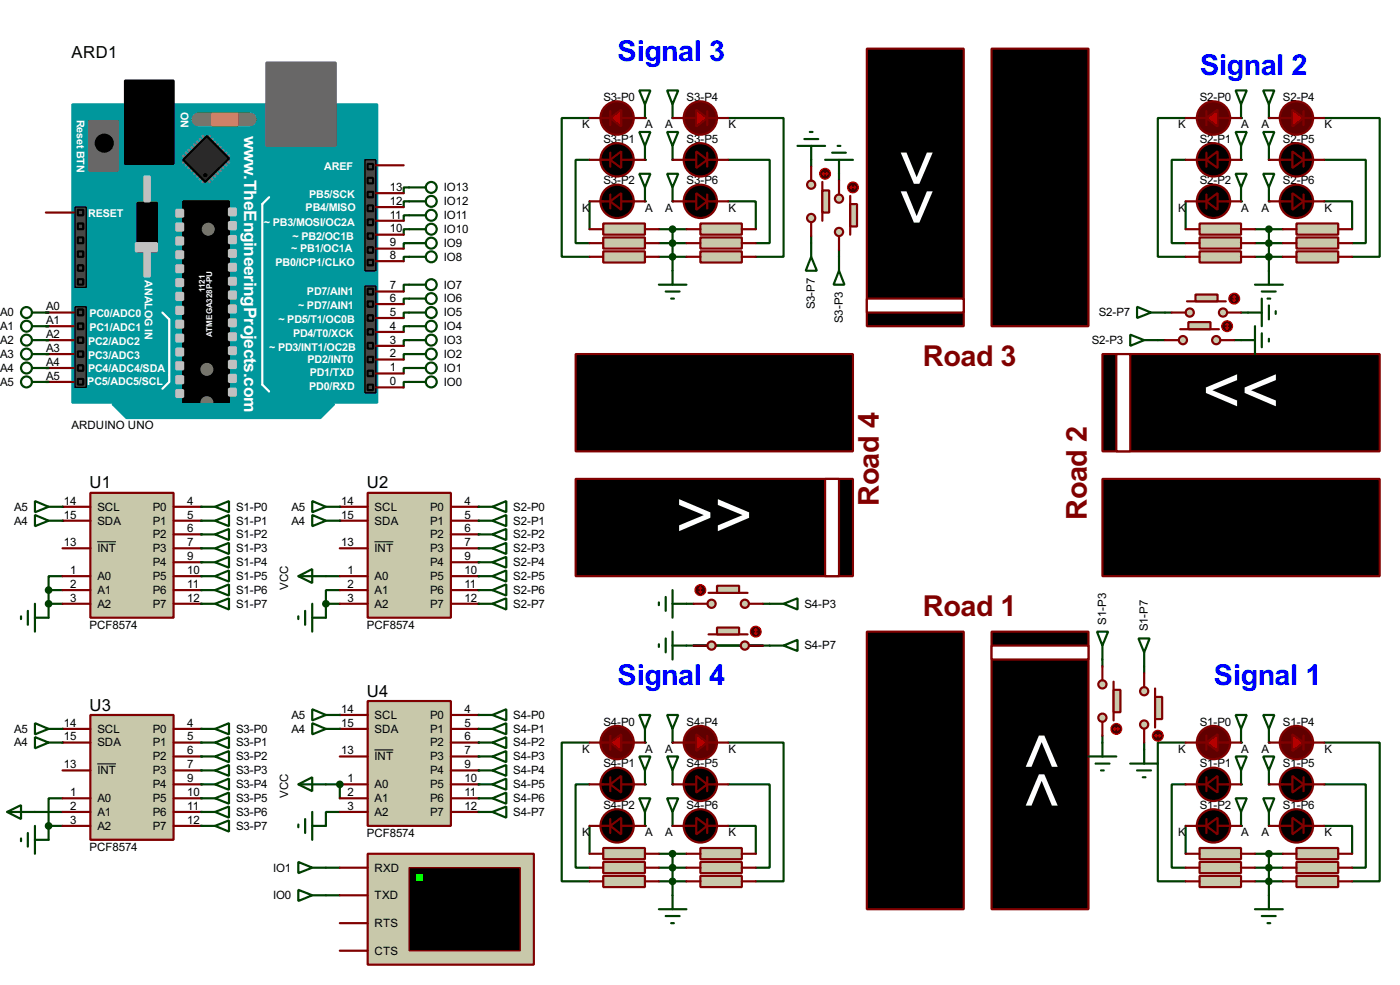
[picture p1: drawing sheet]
<svg xmlns="http://www.w3.org/2000/svg" width="256mm" height="180mm" viewBox="0 0 256 180" stroke-linecap="round" stroke-linejoin="round" font-family="sans-serif">
<defs><g id="words">
<g font-size="13.5" fill="#fff">
<text x="172.2" y="41.4" transform="rotate(-90 172.2 41.4)">&lt;&lt;</text>
<text x="220.3" y="75.7">&lt;&lt;</text>
<text x="123.8" y="98.6">&gt;&gt;</text>
<text x="195.1" y="148.1" transform="rotate(-90 195.1 148.1)">&gt;&gt;</text>
</g>
<g font-size="5.9" fill="#00f">
<text x="113.1" y="11.1">Signal 3</text>
<text x="219.8" y="13.7">Signal 2</text>
<text x="113.1" y="125.5">Signal 4</text>
<text x="222.4" y="125.5">Signal 1</text>
</g>
<g font-size="5.9" fill="#800000">
<text x="169" y="67">Road 3</text>
<text x="161" y="92.7" transform="rotate(-90 161 92.7)">Road 4</text>
<text x="199.1" y="95.2" transform="rotate(-90 199.1 95.2)">Road 2</text>
<text x="169" y="112.8">Road 1</text>
</g>
<g font-size="3.6" fill="#fff">
<text x="44.7" y="24.8" transform="rotate(90 44.7 24.8)">w</text>
<text x="44.7" y="32.1" transform="rotate(90 44.7 32.1)">.TheEngineeringProjects.com</text>
</g>
<g font-size="3.4">
<text x="13.1" y="10.6">ARD1</text>
<text x="16.4" y="89.4">U1</text>
<text x="67.2" y="89.4">U2</text>
<text x="16.4" y="130.1">U3</text>
<text x="67.2" y="127.5">U4</text>
</g>
<g font-size="2.4">
<text x="106.6" y="23.5">K</text>
<text x="110.5" y="18.5">S3-P0</text>
<text x="118.2" y="23.5">A</text>
<text x="121.8" y="23.5">A</text>
<text x="125.8" y="18.5">S3-P4</text>
<text x="133.4" y="23.5">K</text>
<text x="215.8" y="23.5">K</text>
<text x="219.8" y="18.5">S2-P0</text>
<text x="227.4" y="23.5">A</text>
<text x="231.1" y="23.5">A</text>
<text x="235" y="18.5">S2-P4</text>
<text x="242.6" y="23.5">K</text>
<text x="110.5" y="26.1">S3-P1</text>
<text x="125.8" y="26.1">S3-P5</text>
<text x="219.8" y="26.1">S2-P1</text>
<text x="235" y="26.1">S2-P5</text>
<text x="71.4" y="34.9">13</text>
<text x="81.3" y="35">IO13</text>
<text x="110.5" y="33.8">S3-P2</text>
<text x="125.8" y="33.8">S3-P6</text>
<text x="219.8" y="33.8">S2-P2</text>
<text x="235" y="33.8">S2-P6</text>
<text x="71.4" y="40">11</text>
<text x="71.4" y="37.5">12</text>
<text x="81.3" y="37.6">IO12</text>
<text x="81.3" y="40.1">IO11</text>
<text x="106.6" y="38.8">K</text>
<text x="118.2" y="38.8">A</text>
<text x="121.8" y="38.8">A</text>
<text x="133.4" y="38.8">K</text>
<text x="215.8" y="38.8">K</text>
<text x="227.4" y="38.8">A</text>
<text x="231.1" y="38.8">A</text>
<text x="242.6" y="38.8">K</text>
<text x="71.4" y="47.4">8</text>
<text x="71.4" y="45.1">9</text>
<text x="71.4" y="42.6">10</text>
<text x="81.3" y="42.7">IO10</text>
<text x="81.3" y="45.2">IO9</text>
<text x="81.3" y="47.7">IO8</text>
<text x="71.4" y="52.9">7</text>
<text x="81.3" y="52.8">IO7</text>
<text x="0" y="57.9">A0</text>
<text x="8.4" y="59.3">A1</text>
<text x="8.4" y="56.8">A0</text>
<text x="71.4" y="57.8">5</text>
<text x="71.4" y="55.3">6</text>
<text x="81.3" y="55.4">IO6</text>
<text x="81.3" y="57.9">IO5</text>
<text x="149.3" y="56.6" transform="rotate(-90 149.3 56.6)">S3-P7</text>
<text x="154.4" y="59.1" transform="rotate(-90 154.4 59.1)">S3-P3</text>
<text x="201.3" y="57.9">S2-P7</text>
<text x="0" y="65.5">A3</text>
<text x="0" y="63">A2</text>
<text x="0" y="60.4">A1</text>
<text x="8.4" y="64.4">A3</text>
<text x="8.4" y="61.9">A2</text>
<text x="71.4" y="65.4">2</text>
<text x="71.4" y="62.9">3</text>
<text x="71.4" y="60.3">4</text>
<text x="81.3" y="60.4">IO4</text>
<text x="81.3" y="63">IO3</text>
<text x="81.3" y="65.5">IO2</text>
<text x="200" y="63">S2-P3</text>
<text x="0" y="70.6">A5</text>
<text x="0" y="68.1">A4</text>
<text x="8.4" y="69.5">A5</text>
<text x="8.4" y="67">A4</text>
<text x="71.4" y="70.5">0</text>
<text x="71.4" y="68">1</text>
<text x="81.3" y="68.1">IO1</text>
<text x="81.3" y="70.6">IO0</text>
<text x="13.1" y="78.6">ARDUINO UNO</text>
<text x="2.6" y="93.5">A5</text>
<text x="11.7" y="92.4">14</text>
<text x="11.7" y="94.9">15</text>
<text x="17.8" y="93.5">SCL</text>
<text x="28" y="93.5">P0</text>
<text x="34.3" y="92.4">4</text>
<text x="34.3" y="94.9">5</text>
<text x="43.2" y="93.5">S1-P0</text>
<text x="53.4" y="93.5">A5</text>
<text x="62.5" y="92.4">14</text>
<text x="62.5" y="94.9">15</text>
<text x="68.6" y="93.5">SCL</text>
<text x="78.8" y="93.5">P0</text>
<text x="85.1" y="92.4">4</text>
<text x="85.1" y="94.9">5</text>
<text x="94" y="93.5">S2-P0</text>
<text x="2.6" y="96">A4</text>
<text x="11.7" y="100">13</text>
<text x="17.8" y="96">SDA</text>
<text x="17.8" y="101.1">INT</text>
<text x="28" y="96">P1</text>
<text x="28" y="98.5">P2</text>
<text x="28" y="101.1">P3</text>
<text x="34.3" y="97.4">6</text>
<text x="34.3" y="100">7</text>
<text x="43.2" y="96">S1-P1</text>
<text x="43.2" y="98.5">S1-P2</text>
<text x="43.2" y="101.1">S1-P3</text>
<text x="53.4" y="96">A4</text>
<text x="62.5" y="100">13</text>
<text x="68.6" y="96">SDA</text>
<text x="68.6" y="101.1">INT</text>
<text x="78.8" y="96">P1</text>
<text x="78.8" y="98.5">P2</text>
<text x="78.8" y="101.1">P3</text>
<text x="85.1" y="97.4">6</text>
<text x="85.1" y="100">7</text>
<text x="94" y="96">S2-P1</text>
<text x="94" y="98.5">S2-P2</text>
<text x="94" y="101.1">S2-P3</text>
<text x="12.9" y="105.1">1</text>
<text x="12.9" y="107.6">2</text>
<text x="17.8" y="106.2">A0</text>
<text x="28" y="103.6">P4</text>
<text x="28" y="106.2">P5</text>
<text x="34.3" y="102.5">9</text>
<text x="34.3" y="105.1">10</text>
<text x="34.3" y="107.6">11</text>
<text x="43.2" y="103.6">S1-P4</text>
<text x="43.2" y="106.2">S1-P5</text>
<text x="52.8" y="108" transform="rotate(-90 52.8 108)">VCC</text>
<text x="63.7" y="105.1">1</text>
<text x="63.7" y="107.6">2</text>
<text x="68.6" y="106.2">A0</text>
<text x="78.8" y="103.6">P4</text>
<text x="78.8" y="106.2">P5</text>
<text x="85.1" y="102.5">9</text>
<text x="85.1" y="105.1">10</text>
<text x="85.1" y="107.6">11</text>
<text x="94" y="103.6">S2-P4</text>
<text x="94" y="106.2">S2-P5</text>
<text x="12.9" y="110.1">3</text>
<text x="17.8" y="108.7">A1</text>
<text x="17.8" y="111.2">A2</text>
<text x="28" y="108.7">P6</text>
<text x="28" y="111.2">P7</text>
<text x="34.3" y="110.1">12</text>
<text x="43.2" y="108.7">S1-P6</text>
<text x="43.2" y="111.2">S1-P7</text>
<text x="63.7" y="110.1">3</text>
<text x="68.6" y="108.7">A1</text>
<text x="68.6" y="111.2">A2</text>
<text x="78.8" y="108.7">P6</text>
<text x="78.8" y="111.2">P7</text>
<text x="85.1" y="110.1">12</text>
<text x="94" y="108.7">S2-P6</text>
<text x="94" y="111.2">S2-P7</text>
<text x="147.4" y="111.2">S4-P3</text>
<text x="16.4" y="115.2">PCF8574</text>
<text x="67.2" y="115.2">PCF8574</text>
<text x="147.4" y="118.9">S4-P7</text>
<text x="202.7" y="114.3" transform="rotate(-90 202.7 114.3)">S1-P3</text>
<text x="210.3" y="115.6" transform="rotate(-90 210.3 115.6)">S1-P7</text>
<text x="53.4" y="131.6">A5</text>
<text x="62.5" y="130.5">14</text>
<text x="68.6" y="131.6">SCL</text>
<text x="78.8" y="131.6">P0</text>
<text x="85.1" y="130.5">4</text>
<text x="94" y="131.6">S4-P0</text>
<text x="2.6" y="134.1">A5</text>
<text x="2.6" y="136.6">A4</text>
<text x="11.7" y="133">14</text>
<text x="11.7" y="135.5">15</text>
<text x="17.8" y="134.1">SCL</text>
<text x="17.8" y="136.6">SDA</text>
<text x="28" y="134.1">P0</text>
<text x="28" y="136.6">P1</text>
<text x="34.3" y="133">4</text>
<text x="34.3" y="135.5">5</text>
<text x="43.2" y="134.1">S3-P0</text>
<text x="43.2" y="136.6">S3-P1</text>
<text x="53.4" y="134.1">A4</text>
<text x="62.5" y="133">15</text>
<text x="68.6" y="134.1">SDA</text>
<text x="78.8" y="134.1">P1</text>
<text x="78.8" y="136.6">P2</text>
<text x="85.1" y="133">5</text>
<text x="85.1" y="135.5">6</text>
<text x="94" y="134.1">S4-P1</text>
<text x="94" y="136.6">S4-P2</text>
<text x="106.6" y="137.8">K</text>
<text x="110.5" y="132.8">S4-P0</text>
<text x="118.2" y="137.8">A</text>
<text x="121.8" y="137.8">A</text>
<text x="125.8" y="132.8">S4-P4</text>
<text x="133.4" y="137.8">K</text>
<text x="215.8" y="137.8">K</text>
<text x="219.8" y="132.8">S1-P0</text>
<text x="227.4" y="137.8">A</text>
<text x="231.1" y="137.8">A</text>
<text x="235" y="132.8">S1-P4</text>
<text x="242.6" y="137.8">K</text>
<text x="11.7" y="140.6">13</text>
<text x="17.8" y="141.7">INT</text>
<text x="28" y="139.2">P2</text>
<text x="28" y="141.7">P3</text>
<text x="34.3" y="138.1">6</text>
<text x="34.3" y="140.6">7</text>
<text x="34.3" y="143.2">9</text>
<text x="43.2" y="139.2">S3-P2</text>
<text x="43.2" y="141.7">S3-P3</text>
<text x="62.5" y="138.1">13</text>
<text x="63.7" y="143.2">1</text>
<text x="68.6" y="139.2">INT</text>
<text x="78.8" y="139.2">P3</text>
<text x="78.8" y="141.7">P4</text>
<text x="85.1" y="138.1">7</text>
<text x="85.1" y="140.6">9</text>
<text x="85.1" y="143.2">10</text>
<text x="94" y="139.2">S4-P3</text>
<text x="94" y="141.7">S4-P4</text>
<text x="110.5" y="140.5">S4-P1</text>
<text x="125.8" y="140.5">S4-P5</text>
<text x="219.8" y="140.5">S1-P1</text>
<text x="235" y="140.5">S1-P5</text>
<text x="12.9" y="145.7">1</text>
<text x="12.9" y="148.2">2</text>
<text x="17.8" y="146.8">A0</text>
<text x="17.8" y="149.3">A1</text>
<text x="28" y="144.3">P4</text>
<text x="28" y="146.8">P5</text>
<text x="28" y="149.3">P6</text>
<text x="34.3" y="145.7">10</text>
<text x="34.3" y="148.2">11</text>
<text x="43.2" y="144.3">S3-P4</text>
<text x="43.2" y="146.8">S3-P5</text>
<text x="43.2" y="149.3">S3-P6</text>
<text x="52.8" y="146.1" transform="rotate(-90 52.8 146.1)">VCC</text>
<text x="63.7" y="145.7">2</text>
<text x="63.7" y="148.2">3</text>
<text x="68.6" y="144.3">A0</text>
<text x="68.6" y="146.8">A1</text>
<text x="68.6" y="149.3">A2</text>
<text x="78.8" y="144.3">P5</text>
<text x="78.8" y="146.8">P6</text>
<text x="78.8" y="149.3">P7</text>
<text x="85.1" y="145.7">11</text>
<text x="85.1" y="148.2">12</text>
<text x="94" y="144.3">S4-P5</text>
<text x="94" y="146.8">S4-P6</text>
<text x="94" y="149.3">S4-P7</text>
<text x="110.5" y="148.1">S4-P2</text>
<text x="125.8" y="148.1">S4-P6</text>
<text x="219.8" y="148.1">S1-P2</text>
<text x="235" y="148.1">S1-P6</text>
<text x="12.9" y="150.8">3</text>
<text x="16.4" y="155.8">PCF8574</text>
<text x="17.8" y="151.9">A2</text>
<text x="28" y="151.9">P7</text>
<text x="34.3" y="150.8">12</text>
<text x="43.2" y="151.9">S3-P7</text>
<text x="67.2" y="153.3">PCF8574</text>
<text x="106.6" y="153.1">K</text>
<text x="118.2" y="153.1">A</text>
<text x="121.8" y="153.1">A</text>
<text x="133.4" y="153.1">K</text>
<text x="215.8" y="153.1">K</text>
<text x="227.4" y="153.1">A</text>
<text x="231.1" y="153.1">A</text>
<text x="242.6" y="153.1">K</text>
<text x="50" y="159.5">IO1</text>
<text x="68.6" y="159.5">RXD</text>
<text x="50" y="164.6">IO0</text>
<text x="68.6" y="164.6">TXD</text>
<text x="68.6" y="169.7">RTS</text>
<text x="68.6" y="174.7">CTS</text>
</g>
<g font-size="2.2" fill="#fff">
<text x="14.1" y="21.9" transform="rotate(90 14.1 21.9)">Reset BTN</text>
<text x="33.2" y="20.4" transform="rotate(90 33.2 20.4)">ON</text>
<text x="59.4" y="31.2">AREF</text>
<text x="16.1" y="39.8">RESET</text>
<text x="48.4" y="41.3">~ PB3/MOSI/OC2A</text>
<text x="56" y="38.6">PB4/MISO</text>
<text x="56.6" y="36.3">PB5/SCK</text>
<text x="53.4" y="46.2">~ PB1/OC1A</text>
<text x="53.6" y="43.9">~ PB2/OC1B</text>
<text x="26.5" y="51.3" transform="rotate(90 26.5 51.3)">ANALOG IN</text>
<text x="50.5" y="48.7">PB0/ICP1/CLKO</text>
<text x="56.2" y="54">PD7/AIN1</text>
<text x="16.4" y="58.1">PC0/ADC0</text>
<text x="51" y="59.1">~ PD5/T1/OC0B</text>
<text x="54.6" y="56.6">~ PD7/AIN1</text>
<text x="16.1" y="65.7">PC3/ADC3</text>
<text x="16.1" y="63.1">PC2/ADC2</text>
<text x="16.4" y="60.6">PC1/ADC1</text>
<text x="49.3" y="64.2">~ PD3/INT1/OC2B</text>
<text x="53.7" y="61.7">PD4/T0/XCK</text>
<text x="16" y="70.6">PC5/ADC5/SCL</text>
<text x="16.1" y="68">PC4/ADC4/SDA</text>
<text x="56.3" y="66.5">PD2/INT0</text>
<text x="56.6" y="71.3">PD0/RXD</text>
<text x="56.7" y="68.8">PD1/TXD</text>
</g>
<g font-size="1.7" fill="#fff">
<text x="37.6" y="53.4" transform="rotate(-90 37.6 53.4)">1121</text>
<text x="38.8" y="61.7" transform="rotate(-90 38.8 61.7)">ATMEGA328P-PU</text>
</g>
</g></defs>
<g fill="none" stroke="#004000" stroke-width=".4">
<path d="M75 34.3h-1v1.1M75 36.9h-1v1M75 39.4h-1v1M8.4 59.7h.5M8.4 57.2h.5M75 42h-1v1M75 44.5h-1v1M75 47h-1v.8M75 52.1h-1v1.3M75 54.7h-1v1M75 57.2h-1v1M75 59.7h-1v1.1"/>
<path d="M8.4 69.9h.5M8.4 67.4h.5M8.4 64.8h.5M8.4 62.3h.5M75 62.3h-1v1M75 64.8h-1v1M75 67.4h-1v1M75 69.9h-1v1"/>
</g>
<g fill="#004000">
<circle cx="11.5" cy="92.8" r=".2"/>
<circle cx="11.5" cy="95.3" r=".2"/>
</g>
<path d="M11.5 105.5h-2.6v2.5h2.6" fill="none" stroke="#004000" stroke-width=".4"/>
<g fill="#004000">
<circle cx="36.9" cy="92.8" r=".2"/>
<circle cx="36.9" cy="95.3" r=".2"/>
<circle cx="36.9" cy="97.8" r=".2"/>
<circle cx="36.9" cy="100.4" r=".2"/>
<circle cx="36.9" cy="102.9" r=".2"/>
<circle cx="36.9" cy="105.5" r=".2"/>
<circle cx="36.9" cy="108" r=".2"/>
<circle cx="36.9" cy="110.5" r=".2"/>
<circle cx="227.4" cy="135.9" r=".2"/>
</g>
<path d="M217.2 135.9h-5.1v25.4h5.1" fill="none" stroke="#004000" stroke-width=".4"/>
<circle cx="227.4" cy="143.6" r=".2" fill="#004000"/>
<path d="M217.2 143.6h-2.5v15.2h2.5" fill="none" stroke="#004000" stroke-width=".4"/>
<circle cx="227.4" cy="151.2" r=".2" fill="#004000"/>
<path d="M217.2 151.2v5.1M229.9 158.8h5.1M232.5 158.8v5.1M229.9 161.3h5.1" fill="none" stroke="#004000" stroke-width=".4"/>
<circle cx="232.5" cy="135.9" r=".2" fill="#004000"/>
<path d="M242.6 135.9h10.2v25.4h-5.1" fill="none" stroke="#004000" stroke-width=".4"/>
<circle cx="232.5" cy="143.6" r=".2" fill="#004000"/>
<path d="M242.6 143.6h7.6v15.2h-2.5" fill="none" stroke="#004000" stroke-width=".4"/>
<circle cx="232.5" cy="151.2" r=".2" fill="#004000"/>
<path d="M229.9 156.3h5.1M232.5 156.3v2.5M242.6 151.2h5.1v5.1" fill="none" stroke="#004000" stroke-width=".4"/>
<circle cx="227.4" cy="21.6" r=".2" fill="#004000"/>
<path d="M217.2 21.6h-5.1v25.4h5.1" fill="none" stroke="#004000" stroke-width=".4"/>
<circle cx="227.4" cy="29.3" r=".2" fill="#004000"/>
<path d="M217.2 29.3h-2.5v15.2h2.5" fill="none" stroke="#004000" stroke-width=".4"/>
<circle cx="227.4" cy="36.9" r=".2" fill="#004000"/>
<path d="M217.2 36.9v5.1M229.9 44.5h5.1M229.9 47h5.1M232.5 44.5v5.1" fill="none" stroke="#004000" stroke-width=".4"/>
<circle cx="232.5" cy="21.6" r=".2" fill="#004000"/>
<path d="M242.6 21.6h10.2v25.4h-5.1" fill="none" stroke="#004000" stroke-width=".4"/>
<circle cx="232.5" cy="29.3" r=".2" fill="#004000"/>
<path d="M242.6 29.3h7.6v15.2h-2.5" fill="none" stroke="#004000" stroke-width=".4"/>
<circle cx="232.5" cy="36.9" r=".2" fill="#004000"/>
<path d="M242.6 36.9h5.1v5.1M229.9 42h5.1M232.5 42v2.5" fill="none" stroke="#004000" stroke-width=".4"/>
<circle cx="118.2" cy="21.6" r=".2" fill="#004000"/>
<path d="M108 21.6h-5.1v25.4h5.1" fill="none" stroke="#004000" stroke-width=".4"/>
<circle cx="118.2" cy="29.3" r=".2" fill="#004000"/>
<path d="M108 29.3h-2.5v15.2h2.5" fill="none" stroke="#004000" stroke-width=".4"/>
<circle cx="118.2" cy="36.9" r=".2" fill="#004000"/>
<path d="M108 36.9v5.1M120.7 44.5h5.1M120.7 47h5.1M123.2 44.5v5.1" fill="none" stroke="#004000" stroke-width=".4"/>
<circle cx="123.2" cy="21.6" r=".2" fill="#004000"/>
<path d="M133.4 21.6h10.2v25.4h-5.1" fill="none" stroke="#004000" stroke-width=".4"/>
<circle cx="123.2" cy="29.3" r=".2" fill="#004000"/>
<path d="M133.4 29.3h7.6v15.2h-2.5" fill="none" stroke="#004000" stroke-width=".4"/>
<circle cx="123.2" cy="36.9" r=".2" fill="#004000"/>
<path d="M133.4 36.9h5.1v5.1M120.7 42h5.1M123.2 42v2.5" fill="none" stroke="#004000" stroke-width=".4"/>
<circle cx="118.2" cy="135.9" r=".2" fill="#004000"/>
<path d="M108 135.9h-5.1v25.4h5.1" fill="none" stroke="#004000" stroke-width=".4"/>
<circle cx="118.2" cy="143.6" r=".2" fill="#004000"/>
<path d="M108 143.6h-2.5v15.2h2.5" fill="none" stroke="#004000" stroke-width=".4"/>
<circle cx="118.2" cy="151.2" r=".2" fill="#004000"/>
<path d="M108 151.2v5.1M120.7 158.8h5.1M123.2 158.8v5.1M120.7 161.3h5.1" fill="none" stroke="#004000" stroke-width=".4"/>
<circle cx="123.2" cy="135.9" r=".2" fill="#004000"/>
<path d="M133.4 135.9h10.2v25.4h-5.1" fill="none" stroke="#004000" stroke-width=".4"/>
<circle cx="123.2" cy="143.6" r=".2" fill="#004000"/>
<path d="M133.4 143.6h7.6v15.2h-2.5" fill="none" stroke="#004000" stroke-width=".4"/>
<circle cx="123.2" cy="151.2" r=".2" fill="#004000"/>
<path d="M8.9 108v5.1M8.9 110.5h2.6M120.7 156.3h5.1M123.2 156.3v2.5M133.4 151.2h5.1v5.1" fill="none" stroke="#004000" stroke-width=".4"/>
<g fill="#004000">
<circle cx="62.3" cy="92.8" r=".2"/>
<circle cx="62.3" cy="95.3" r=".2"/>
<circle cx="87.7" cy="92.8" r=".2"/>
<circle cx="87.7" cy="95.3" r=".2"/>
<circle cx="87.7" cy="97.8" r=".2"/>
<circle cx="87.7" cy="100.4" r=".2"/>
<circle cx="87.7" cy="102.9" r=".2"/>
<circle cx="87.7" cy="105.5" r=".2"/>
<circle cx="87.7" cy="108" r=".2"/>
<circle cx="87.7" cy="110.5" r=".2"/>
<circle cx="11.5" cy="133.4" r=".2"/>
<circle cx="11.5" cy="135.9" r=".2"/>
<circle cx="36.9" cy="133.4" r=".2"/>
<circle cx="36.9" cy="135.9" r=".2"/>
<circle cx="36.9" cy="138.5" r=".2"/>
<circle cx="36.9" cy="141" r=".2"/>
<circle cx="36.9" cy="143.6" r=".2"/>
<circle cx="36.9" cy="146.1" r=".2"/>
<circle cx="36.9" cy="148.6" r=".2"/>
<circle cx="36.9" cy="151.2" r=".2"/>
<circle cx="62.3" cy="130.9" r=".2"/>
<circle cx="62.3" cy="133.4" r=".2"/>
</g>
<path d="M62.3 148.6h-2.6v2.6" fill="none" stroke="#004000" stroke-width=".4"/>
<g fill="#004000">
<circle cx="87.7" cy="130.9" r=".2"/>
<circle cx="87.7" cy="133.4" r=".2"/>
<circle cx="87.7" cy="135.9" r=".2"/>
<circle cx="87.7" cy="138.5" r=".2"/>
<circle cx="87.7" cy="141" r=".2"/>
<circle cx="87.7" cy="143.6" r=".2"/>
<circle cx="87.7" cy="146.1" r=".2"/>
<circle cx="87.7" cy="148.6" r=".2"/>
</g>
<path d="M59.7 105.5h2.6M59.7 110.5h2.6M59.7 110.5v2.6M62.3 108h-2.6v2.5M6.4 148.6h5.1M8.9 151.2h2.6M8.9 151.2v2.5M11.5 146.1h-2.6v5.1M59.7 143.6h2.6" fill="none" stroke="#004000" stroke-width=".4"/>
<circle cx="62.3" cy="143.6" r=".2" fill="#004000"/>
<g fill="none" stroke="#004000" stroke-width=".4">
<path d="M148.6 29.3v1.2M153.7 31.8v1.3M148.6 43.2v1.3M153.7 45.8v1.2M213.4 57.2h1.3M227.4 57.2h1.3M212.1 62.3h1.3M226.1 62.3h1.3M125.8 110.5h1.3M125.8 118.2h15.2M139.8 110.5h1.2M202 120.7v1.3"/>
<path d="M202 134.7v1.2M209.6 122v1.2M209.6 135.9v1.3M59.7 158.8h2.6M62.3 143.6v2.5M59.7 163.9h2.6"/>
</g>
<path d="M13.3 19.1h55.8v54.6h-55.8z" fill="#00979c" stroke="#00979c" stroke-width=".4"/>
<g fill="#686767" stroke="#686767" stroke-width=".4">
<path d="M48.8 11.5h12.7v15.2h-12.7z"/>
<path d="M16.3 22.2h5.3v9.1h-5.3z"/>
</g>
<path d="M22.9 14.8h8.9v15.2h-8.9zM25.2 37.1h3.6v8.9h-3.6zM33.6 36.9h8.4v36.8h-8.4z" fill="#000" stroke="#000" stroke-width=".4"/>
<path d="M49.3 36.1l-1.2 1.3v33l1.2 1.3M29.8 57.2l1.2 1.3v11.4l-1.2 1.3" fill="none" stroke="#fff" stroke-width=".4"/>
<g fill="#c0c0c0" stroke="#c0c0c0" stroke-width=".4">
<path d="M42 38.2h1.2v1.2h-1.2z"/>
<path d="M42 40.7h1.2v1.3h-1.2z"/>
<path d="M42 43.2h1.2v1.3h-1.2z"/>
<path d="M42 45.8h1.2v1.2h-1.2z"/>
<path d="M42 48.3h1.2v1.3h-1.2z"/>
<path d="M42 50.9h1.2v1.2h-1.2z"/>
<path d="M42 53.4h1.2v1.3h-1.2z"/>
<path d="M42 55.9h1.2v1.3h-1.2z"/>
<path d="M42 58.5h1.2v1.2h-1.2z"/>
<path d="M42 61h1.2v1.3h-1.2z"/>
<path d="M42 63.6h1.2v1.2h-1.2z"/>
<path d="M42 66.1h1.2v1.3h-1.2z"/>
<path d="M42 68.6h1.2v1.3h-1.2z"/>
<path d="M42 71.2h1.2v1.2h-1.2z"/>
<path d="M32.3 38.4h1.3v1.3h-1.3z"/>
<path d="M32.3 40.9h1.3v1.3h-1.3z"/>
<path d="M32.3 43.5h1.3v1.3h-1.3z"/>
<path d="M32.3 46h1.3v1.3h-1.3z"/>
<path d="M32.3 48.6h1.3v1.2h-1.3z"/>
<path d="M32.3 51.1h1.3v1.3h-1.3z"/>
<path d="M32.3 53.6h1.3v1.3h-1.3z"/>
<path d="M32.3 56.2h1.3v1.3h-1.3z"/>
<path d="M32.3 58.7h1.3v1.3h-1.3z"/>
<path d="M32.3 61.3h1.3v1.2h-1.3z"/>
<path d="M32.3 63.8h1.3v1.3h-1.3z"/>
<path d="M32.3 66.3h1.3v1.3h-1.3z"/>
<path d="M32.3 68.9h1.3v1.3h-1.3z"/>
<path d="M32.3 71.4h1.3v1.3h-1.3z"/>
<path d="M24.9 44.5h3.9v1.5h-3.9z"/>
<path d="M26.5 32.3h1v4.6h-1z"/>
<path d="M26.5 46h1v4.6h-1z"/>
</g>
<circle cx="19.1" cy="26.2" r="1.55" fill="#000" stroke="#000" stroke-width=".4"/>
<path d="M36.4 21.9h9.4" fill="none" stroke="#757575" stroke-width="2.6"/>
<path d="M38.9 20.9h4.6v2h-4.6z" fill="#ff8000" stroke="#ff8000" stroke-width=".4"/>
<g fill="none" stroke="#808080" stroke-width=".45">
<path d="M33.6 28.5l.5 .5M34.1 28l.5 .5M34.1 29.3l-.5 .5M34.6 27.5l.5 .5M34.6 29.8l-.5 .5M35.1 27l.5 .5M35.1 30.3l-.5 .5M35.6 26.5l.5 .5M35.6 30.8l-.5 .5M36.1 26l.5 .5M36.1 31.3l-.5 .5M36.6 25.5l.5 .5"/>
<path d="M36.6 31.8l-.5 .5M37.1 24.9l.5 .6M37.1 32.3l-.5 .5M37.6 32.8l-.5 .5M37.9 32.8l.5 .5M38.4 32.3l.5 .5M38.4 24.9l-.5 .6M38.9 31.8l.5 .5M38.9 25.5l-.5 .5M39.4 31.3l.5 .5M39.4 26l-.5 .5M39.9 30.8l.5 .5"/>
<path d="M39.9 26.5l-.5 .5M40.4 30.3l.5 .5M40.4 27l-.5 .5M40.9 29.8l.6 .5M40.9 27.5l-.5 .5M41.5 29.3l.5 .5M41.5 28l-.6 .5M42 28.5l-.5 .5"/>
</g>
<path d="M37.9 24.9l4.1 4.1-4.4 4.3-4-4z" fill-rule="evenodd" fill="#2c2c2c" stroke="#000" stroke-width=".4"/>
<circle cx="37.6" cy="32.1" r=".3" fill="#000" stroke="#000" stroke-width=".18"/>
<path d="M66.9 29.3h2v20.3h-2z" fill="#464646" stroke="#000" stroke-width=".25"/>
<circle cx="37.9" cy="67.6" r="1.1" fill="#757575" stroke="#757575" stroke-width=".18"/>
<g fill="#464646" stroke="#000" stroke-width=".4">
<path d="M67.4 30h1v1h-1z"/>
<path d="M67.4 35.1h1v1h-1z"/>
<path d="M67.4 37.6h1v1.1h-1z"/>
<path d="M67.4 40.2h1v1h-1z"/>
<path d="M67.4 42.7h1v1h-1z"/>
<path d="M67.4 45.3h1v1h-1z"/>
<path d="M67.4 32.6h1v1h-1z"/>
<path d="M67.4 47.6h1v1h-1z"/>
</g>
<g fill="#757575" stroke="#757575" stroke-width=".18">
<circle cx="38.1" cy="42" r="1.1"/>
<circle cx="37.9" cy="73.7" r="1.1"/>
</g>
<path d="M20.6 74h40.7l-2.6 2.5h-35.5z" fill-rule="evenodd" fill="#00979c" stroke="#00979c" stroke-width=".4"/>
<g fill="#464646" stroke="#000" stroke-width=".25">
<path d="M13.8 37.9h2v14.7h-2z"/>
<path d="M66.9 52.4h2v19.5h-2z"/>
<path d="M13.8 56.2h2v14.7h-2z"/>
</g>
<g fill="#464646" stroke="#000" stroke-width=".4">
<path d="M14.3 40.9h1v1.1h-1z"/>
<path d="M14.3 46h1v1h-1z"/>
<path d="M14.3 51.1h1v1h-1z"/>
<path d="M14.3 48.6h1v1h-1z"/>
<path d="M14.3 43.5h1v1h-1z"/>
<path d="M14.3 38.4h1v1h-1z"/>
<path d="M67.4 52.9h1v1h-1z"/>
<path d="M67.4 55.2h1v1h-1z"/>
<path d="M67.4 57.7h1v1h-1z"/>
<path d="M67.4 60.3h1v1h-1z"/>
<path d="M67.4 62.8h1v1h-1z"/>
<path d="M67.4 65.3h1v1h-1z"/>
<path d="M67.4 67.9h1v1h-1z"/>
<path d="M67.4 70.4h1v1h-1z"/>
<path d="M14.3 56.7h1v1h-1z"/>
<path d="M14.3 59.2h1v1.1h-1z"/>
<path d="M14.3 61.8h1v1h-1z"/>
<path d="M14.3 64.3h1v1h-1z"/>
<path d="M14.3 66.9h1v1h-1z"/>
<path d="M14.3 69.4h1v1h-1z"/>
</g>
<g fill="none" stroke="#800000" stroke-width=".4">
<path d="M8.4 38.9h5.1M68.9 37.9h5.1M68.9 35.4h5.1M68.9 30.3h5.1M8.4 59.7h5.1M8.4 57.2h5.1M68.9 58.2h5.1M68.9 55.7h5.1M68.9 53.4h5.1M68.9 47.8h5.1M68.9 45.5h5.1M68.9 43h5.1"/>
<path d="M68.9 40.4h5.1M8.4 69.9h5.1M8.4 67.4h5.1M8.4 64.8h5.1M8.4 62.3h5.1M68.9 70.9h5.1M68.9 68.4h5.1M68.9 65.8h5.1M68.9 63.3h5.1M68.9 60.8h5.1"/>
</g>
<g fill="none" stroke="#004000" stroke-width=".4">
<path d="M75 34.3h3M75 36.9h3M75 39.4h3M5.9 57.2h3M5.9 59.7h3M75 42h3M75 44.5h3M75 47h3M75 52.1h3M75 54.7h3M75 57.2h3M75 59.7h3"/>
<path d="M5.9 62.3h3M5.9 64.8h3M5.9 67.4h3M5.9 69.9h3M75 62.3h3M75 64.8h3M75 67.4h3M75 69.9h3"/>
<circle cx="79" cy="34.3" r="1"/>
<circle cx="79" cy="36.9" r="1"/>
<circle cx="79" cy="39.4" r="1"/>
<circle cx="4.8" cy="57.2" r="1"/>
<circle cx="4.8" cy="59.7" r="1"/>
<circle cx="79" cy="42" r="1"/>
<circle cx="79" cy="44.5" r="1"/>
<circle cx="79" cy="47" r="1"/>
<circle cx="79" cy="52.1" r="1"/>
<circle cx="79" cy="54.7" r="1"/>
<circle cx="79" cy="57.2" r="1"/>
<circle cx="79" cy="59.7" r="1"/>
<circle cx="4.8" cy="69.9" r="1"/>
<circle cx="4.8" cy="64.8" r="1"/>
<circle cx="4.8" cy="62.3" r="1"/>
<circle cx="4.8" cy="67.4" r="1"/>
<circle cx="79" cy="67.4" r="1"/>
<circle cx="79" cy="64.8" r="1"/>
<circle cx="79" cy="69.9" r="1"/>
<circle cx="79" cy="62.3" r="1"/>
</g>
<path d="M219.8 155.2h7.6v2.1h-7.6z" fill="#c8c8aa" stroke="#800000" stroke-width=".4"/>
<path d="M217.2 156.3h2.6M227.4 156.3h2.5" fill="none" stroke="#800000" stroke-width=".4"/>
<path d="M219.8 157.8h7.6v2h-7.6z" fill="#c8c8aa" stroke="#800000" stroke-width=".4"/>
<path d="M217.2 158.8h2.6M227.4 158.8h2.5" fill="none" stroke="#800000" stroke-width=".4"/>
<path d="M219.8 160.3h7.6v2.1h-7.6z" fill="#c8c8aa" stroke="#800000" stroke-width=".4"/>
<path d="M217.2 161.3h2.6M227.4 161.3h2.5" fill="none" stroke="#800000" stroke-width=".4"/>
<path d="M226.4 130.9h2l-1 2.5zM226.4 138.5h2l-1 2.5zM227.4 133.4v2.5M226.4 146.1h2l-1 2.5zM227.4 141v2.6M227.4 148.6v2.6M229.9 166.4h5.1M231.2 167.7h2.5M232.2 169h.5M232.5 163.9v2.5" fill="none" stroke="#004000" stroke-width=".4"/>
<path d="M158.8 115.6h17.8v50.8h-17.8zM181.7 115.6h17.7v50.8h-17.7z" fill="#000" stroke="#800000" stroke-width=".4"/>
<path d="M16.6 90.2h15.2v22.9h-15.2z" fill="#c8c8aa" stroke="#800000" stroke-width=".4"/>
<g fill="none" stroke="#800000" stroke-width=".4">
<path d="M11.5 92.8h5.1M11.5 95.3h5.1M31.8 92.8h5.1M31.8 95.3h5.1M31.8 97.8h5.1M11.5 100.4h5.1M11.5 105.5h5.1M11.5 108h5.1M11.5 110.5h5.1M31.8 100.4h5.1M31.8 105.5h5.1M31.8 108h5.1"/>
<path d="M31.8 110.5h5.1M31.8 102.9h5.1"/>
</g>
<path d="M17.8 99.2h3.5" fill="none" stroke="#000" stroke-width=".18"/>
<g fill="none" stroke="#004000" stroke-width=".4">
<path d="M6.4 91.7l2.5 1.1-2.5 1zM6.4 94.3l2.5 1-2.5 1zM8.9 92.8h2.6M8.9 95.3h2.6M36.9 92.8h2.5M36.9 95.3h2.5M36.9 97.8h2.5M39.4 92.8l2.6-1.1v2.1zM39.4 95.3l2.6-1v2zM39.4 97.8l2.6-1v2.1zM3.9 112.8v.5M5.1 111.8v2.6"/>
<path d="M6.4 113.1h2.5M6.4 110.5v5.1M36.9 100.4h2.5M36.9 102.9h2.5M36.9 105.5h2.5M36.9 108h2.5M36.9 110.5h2.5M39.4 100.4l2.6-1v2zM39.4 102.9l2.6-1v2zM39.4 105.5l2.6-1.1v2.1zM39.4 108l2.6-1v2zM39.4 110.5l2.6-1v2.1z"/>
</g>
<circle cx="8.9" cy="108" r=".5" fill="#004000" stroke="#004000" stroke-width=".4"/>
<path d="M158.8 8.9h17.8v50.8h-17.8zM181.7 8.9h17.7v50.8h-17.7zM105.5 64.8h50.8v17.8h-50.8zM202 64.8h50.8v17.8h-50.8zM105.5 87.7h50.8v17.8h-50.8zM202 87.7h50.8v17.8h-50.8z" fill="#000" stroke="#800000" stroke-width=".4"/>
<circle cx="222.3" cy="135.9" r="3.1" fill="#600000" stroke="#800000" stroke-width=".4"/>
<path d="M219.3 135.9h1.7M221 134.7v2.5M223.1 135.9h2.3" fill="none" stroke="#800000" stroke-width=".4"/>
<path d="M221 135.9l2.1-1.5v3.1z" fill="#c00000" stroke="#800000" stroke-width=".4"/>
<path d="M217.2 135.9h2.6M224.8 135.9h2.6M217.2 143.6h3.8M217.2 151.2h3.8M221 142.3v2.5M221 149.9v2.6M223.1 143.6h4.3M223.1 151.2h4.3" fill="none" stroke="#800000" stroke-width=".4"/>
<g fill="#000" stroke="#800000" stroke-width=".4">
<path d="M221 143.6l2.1-1.6v3.1zM221 151.2l2.1-1.5v3z"/>
<circle cx="222.3" cy="151.2" r="3.1"/>
<circle cx="222.3" cy="143.6" r="3.1"/>
</g>
<path d="M221.3 143.6h2M221.8 143.1h1v1h-1zM222.3 142.5v2.1" fill="none" stroke="#000040" stroke-width=".2"/>
<g fill="#004000" stroke="#004000" stroke-width=".4">
<circle cx="232.4" cy="158.8" r=".5"/>
<circle cx="232.4" cy="161.3" r=".5"/>
</g>
<path d="M237.5 155.2h7.7v2.1h-7.7z" fill="#c8c8aa" stroke="#800000" stroke-width=".4"/>
<path d="M235 156.3h2.5M245.2 156.3h2.5" fill="none" stroke="#800000" stroke-width=".4"/>
<path d="M237.5 157.8h7.7v2h-7.7z" fill="#c8c8aa" stroke="#800000" stroke-width=".4"/>
<path d="M235 158.8h2.5M245.2 158.8h2.5" fill="none" stroke="#800000" stroke-width=".4"/>
<path d="M237.5 160.3h7.7v2.1h-7.7z" fill="#c8c8aa" stroke="#800000" stroke-width=".4"/>
<path d="M235 161.3h2.5M245.2 161.3h2.5" fill="none" stroke="#800000" stroke-width=".4"/>
<path d="M231.4 130.9h2.1l-1 2.5zM231.4 138.5h2.1l-1 2.5zM232.5 133.4v2.5M231.4 146.1h2.1l-1 2.5zM232.5 141v2.6M232.5 148.6v2.6" fill="none" stroke="#004000" stroke-width=".4"/>
<circle cx="237.5" cy="135.9" r="3.1" fill="#600000" stroke="#800000" stroke-width=".4"/>
<path d="M234.5 135.9h2.3M238.8 134.7v2.5M238.8 135.9h1.8" fill="none" stroke="#800000" stroke-width=".4"/>
<path d="M236.8 134.4l2 1.5-2 1.6z" fill="#c00000" stroke="#800000" stroke-width=".4"/>
<path d="M232.5 135.9h2.5M240.1 135.9h2.5M232.5 143.6h4.3M232.5 151.2h4.3M238.8 142.3v2.5M238.8 149.9v2.6M238.8 143.6h3.8M238.8 151.2h3.8" fill="none" stroke="#800000" stroke-width=".4"/>
<g fill="#000" stroke="#800000" stroke-width=".4">
<path d="M236.8 142l2 1.6-2 1.5zM236.8 149.7l2 1.5-2 1.5z"/>
<circle cx="237.5" cy="143.6" r="3.1"/>
<circle cx="237.5" cy="151.2" r="3.1"/>
</g>
<path d="M236.5 143.6h2.1M237 143.1h1.1v1h-1.1zM237.5 142.5v2.1" fill="none" stroke="#000040" stroke-width=".2"/>
<circle cx="232.4" cy="156.3" r=".5" fill="#004000" stroke="#004000" stroke-width=".4"/>
<path d="M219.8 40.9h7.6v2.1h-7.6z" fill="#c8c8aa" stroke="#800000" stroke-width=".4"/>
<path d="M217.2 42h2.6M227.4 42h2.5" fill="none" stroke="#800000" stroke-width=".4"/>
<path d="M219.8 43.5h7.6v2h-7.6z" fill="#c8c8aa" stroke="#800000" stroke-width=".4"/>
<path d="M217.2 44.5h2.6M227.4 44.5h2.5" fill="none" stroke="#800000" stroke-width=".4"/>
<path d="M219.8 46h7.6v2.1h-7.6z" fill="#c8c8aa" stroke="#800000" stroke-width=".4"/>
<path d="M217.2 47h2.6M227.4 47h2.5" fill="none" stroke="#800000" stroke-width=".4"/>
<path d="M226.4 16.6h2l-1 2.5zM227.4 19.1v2.5M226.4 24.2h2l-1 2.5zM226.4 31.8h2l-1 2.5zM227.4 26.7v2.6M227.4 34.3v2.6M229.9 52.1h5.1M231.2 53.4h2.5M232.2 54.7h.5M232.5 49.6v2.5" fill="none" stroke="#004000" stroke-width=".4"/>
<circle cx="222.3" cy="21.6" r="3.1" fill="#600000" stroke="#800000" stroke-width=".4"/>
<path d="M219.3 21.6h1.7M221 20.4v2.5M223.1 21.6h2.3" fill="none" stroke="#800000" stroke-width=".4"/>
<path d="M221 21.6l2.1-1.5v3.1z" fill="#c00000" stroke="#800000" stroke-width=".4"/>
<path d="M217.2 21.6h2.6M217.2 29.3h3.8M217.2 36.9h3.8M221 28v2.5M221 35.6v2.6M223.1 29.3h4.3M223.1 36.9h4.3M224.8 21.6h2.6" fill="none" stroke="#800000" stroke-width=".4"/>
<g fill="#000" stroke="#800000" stroke-width=".4">
<path d="M221 29.3l2.1-1.6v3.1zM221 36.9l2.1-1.5v3z"/>
<circle cx="222.3" cy="29.3" r="3.1"/>
<circle cx="222.3" cy="36.9" r="3.1"/>
</g>
<path d="M221.3 29.3h2M221.8 28.8h1v1h-1zM222.3 28.2v2.1" fill="none" stroke="#000040" stroke-width=".2"/>
<g fill="#004000" stroke="#004000" stroke-width=".4">
<circle cx="232.4" cy="44.5" r=".5"/>
<circle cx="232.4" cy="47" r=".5"/>
</g>
<path d="M237.5 40.9h7.7v2.1h-7.7z" fill="#c8c8aa" stroke="#800000" stroke-width=".4"/>
<path d="M235 42h2.5M245.2 42h2.5" fill="none" stroke="#800000" stroke-width=".4"/>
<path d="M237.5 43.5h7.7v2h-7.7z" fill="#c8c8aa" stroke="#800000" stroke-width=".4"/>
<path d="M235 44.5h2.5M245.2 44.5h2.5" fill="none" stroke="#800000" stroke-width=".4"/>
<path d="M237.5 46h7.7v2.1h-7.7z" fill="#c8c8aa" stroke="#800000" stroke-width=".4"/>
<path d="M235 47h2.5M245.2 47h2.5" fill="none" stroke="#800000" stroke-width=".4"/>
<path d="M231.4 16.6h2.1l-1 2.5zM232.5 19.1v2.5M231.4 24.2h2.1l-1 2.5zM231.4 31.8h2.1l-1 2.5zM232.5 26.7v2.6M232.5 34.3v2.6" fill="none" stroke="#004000" stroke-width=".4"/>
<circle cx="237.5" cy="21.6" r="3.1" fill="#600000" stroke="#800000" stroke-width=".4"/>
<path d="M234.5 21.6h2.3M238.8 20.4v2.5M238.8 21.6h1.8" fill="none" stroke="#800000" stroke-width=".4"/>
<path d="M236.8 20.1l2 1.5-2 1.6z" fill="#c00000" stroke="#800000" stroke-width=".4"/>
<path d="M232.5 21.6h2.5M232.5 29.3h4.3M232.5 36.9h4.3M238.8 28v2.5M238.8 35.6v2.6M238.8 29.3h3.8M238.8 36.9h3.8M240.1 21.6h2.5" fill="none" stroke="#800000" stroke-width=".4"/>
<g fill="#000" stroke="#800000" stroke-width=".4">
<path d="M236.8 27.7l2 1.6-2 1.5zM236.8 35.4l2 1.5-2 1.5z"/>
<circle cx="237.5" cy="36.9" r="3.1"/>
<circle cx="237.5" cy="29.3" r="3.1"/>
</g>
<path d="M236.5 29.3h2.1M237 28.8h1.1v1h-1.1zM237.5 28.2v2.1" fill="none" stroke="#000040" stroke-width=".2"/>
<circle cx="232.4" cy="42" r=".5" fill="#004000" stroke="#004000" stroke-width=".4"/>
<path d="M110.5 40.9h7.7v2.1h-7.7z" fill="#c8c8aa" stroke="#800000" stroke-width=".4"/>
<path d="M108 42h2.5M118.2 42h2.5" fill="none" stroke="#800000" stroke-width=".4"/>
<path d="M110.5 43.5h7.7v2h-7.7z" fill="#c8c8aa" stroke="#800000" stroke-width=".4"/>
<path d="M108 44.5h2.5M118.2 44.5h2.5" fill="none" stroke="#800000" stroke-width=".4"/>
<path d="M110.5 46h7.7v2.1h-7.7z" fill="#c8c8aa" stroke="#800000" stroke-width=".4"/>
<path d="M108 47h2.5M118.2 47h2.5" fill="none" stroke="#800000" stroke-width=".4"/>
<path d="M117.1 16.6h2.1l-1 2.5zM118.2 19.1v2.5M117.1 24.2h2.1l-1 2.5zM117.1 31.8h2.1l-1 2.5zM118.2 26.7v2.6M118.2 34.3v2.6M120.7 52.1h5.1M122 53.4h2.5M123 54.7h.5M123.2 49.6v2.5" fill="none" stroke="#004000" stroke-width=".4"/>
<circle cx="113" cy="21.6" r="3.1" fill="#600000" stroke="#800000" stroke-width=".4"/>
<path d="M110 21.6h1.8M111.8 20.4v2.5M113.8 21.6h2.3" fill="none" stroke="#800000" stroke-width=".4"/>
<path d="M111.8 21.6l2-1.5v3.1z" fill="#c00000" stroke="#800000" stroke-width=".4"/>
<path d="M108 21.6h2.5M108 29.3h3.8M108 36.9h3.8M111.8 28v2.5M111.8 35.6v2.6M113.8 29.3h4.4M113.8 36.9h4.4M115.6 21.6h2.6" fill="none" stroke="#800000" stroke-width=".4"/>
<g fill="#000" stroke="#800000" stroke-width=".4">
<path d="M111.8 29.3l2-1.6v3.1zM111.8 36.9l2-1.5v3z"/>
<circle cx="113" cy="36.9" r="3.1"/>
<circle cx="113" cy="29.3" r="3.1"/>
</g>
<path d="M112.1 29.3h2M112.6 28.8h1v1h-1zM113.1 28.2v2.1" fill="none" stroke="#000040" stroke-width=".2"/>
<g fill="#004000" stroke="#004000" stroke-width=".4">
<circle cx="123.2" cy="44.5" r=".5"/>
<circle cx="123.2" cy="47" r=".5"/>
</g>
<path d="M128.3 40.9h7.6v2.1h-7.6z" fill="#c8c8aa" stroke="#800000" stroke-width=".4"/>
<path d="M125.8 42h2.5M135.9 42h2.6" fill="none" stroke="#800000" stroke-width=".4"/>
<path d="M128.3 43.5h7.6v2h-7.6z" fill="#c8c8aa" stroke="#800000" stroke-width=".4"/>
<path d="M125.8 44.5h2.5M135.9 44.5h2.6" fill="none" stroke="#800000" stroke-width=".4"/>
<path d="M128.3 46h7.6v2.1h-7.6z" fill="#c8c8aa" stroke="#800000" stroke-width=".4"/>
<path d="M125.8 47h2.5M135.9 47h2.6" fill="none" stroke="#800000" stroke-width=".4"/>
<path d="M122.2 16.6h2.1l-1.1 2.5zM123.2 19.1v2.5M122.2 24.2h2.1l-1.1 2.5zM122.2 31.8h2.1l-1.1 2.5zM123.2 26.7v2.6M123.2 34.3v2.6" fill="none" stroke="#004000" stroke-width=".4"/>
<circle cx="128.3" cy="21.6" r="3.1" fill="#600000" stroke="#800000" stroke-width=".4"/>
<path d="M125.3 21.6h2.3M129.6 20.4v2.5M129.6 21.6h1.8" fill="none" stroke="#800000" stroke-width=".4"/>
<path d="M127.6 20.1l2 1.5-2 1.6z" fill="#c00000" stroke="#800000" stroke-width=".4"/>
<path d="M123.2 21.6h2.6M123.2 29.3h4.4M123.2 36.9h4.4M129.6 28v2.5M129.6 35.6v2.6M129.6 29.3h3.8M129.6 36.9h3.8M130.9 21.6h2.5" fill="none" stroke="#800000" stroke-width=".4"/>
<g fill="#000" stroke="#800000" stroke-width=".4">
<path d="M127.6 27.7l2 1.6-2 1.5zM127.6 35.4l2 1.5-2 1.5z"/>
<circle cx="128.3" cy="36.9" r="3.1"/>
<circle cx="128.3" cy="29.3" r="3.1"/>
</g>
<path d="M127.3 29.3h2M127.8 28.8h1v1h-1zM128.3 28.2v2.1" fill="none" stroke="#000040" stroke-width=".2"/>
<circle cx="123.2" cy="42" r=".5" fill="#004000" stroke="#004000" stroke-width=".4"/>
<path d="M110.5 155.2h7.7v2.1h-7.7z" fill="#c8c8aa" stroke="#800000" stroke-width=".4"/>
<path d="M108 156.3h2.5M118.2 156.3h2.5" fill="none" stroke="#800000" stroke-width=".4"/>
<path d="M110.5 157.8h7.7v2h-7.7z" fill="#c8c8aa" stroke="#800000" stroke-width=".4"/>
<path d="M108 158.8h2.5M118.2 158.8h2.5" fill="none" stroke="#800000" stroke-width=".4"/>
<path d="M110.5 160.3h7.7v2.1h-7.7z" fill="#c8c8aa" stroke="#800000" stroke-width=".4"/>
<path d="M108 161.3h2.5M118.2 161.3h2.5" fill="none" stroke="#800000" stroke-width=".4"/>
<path d="M117.1 130.9h2.1l-1 2.5zM117.1 138.5h2.1l-1 2.5zM118.2 133.4v2.5M117.1 146.1h2.1l-1 2.5zM118.2 141v2.6M118.2 148.6v2.6M120.7 166.4h5.1M122 167.7h2.5M123 169h.5M123.2 163.9v2.5" fill="none" stroke="#004000" stroke-width=".4"/>
<circle cx="113" cy="135.9" r="3.1" fill="#600000" stroke="#800000" stroke-width=".4"/>
<path d="M110 135.9h1.8M111.8 134.7v2.5M113.8 135.9h2.3" fill="none" stroke="#800000" stroke-width=".4"/>
<path d="M111.8 135.9l2-1.5v3.1z" fill="#c00000" stroke="#800000" stroke-width=".4"/>
<path d="M108 135.9h2.5M115.6 135.9h2.6M108 143.6h3.8M108 151.2h3.8M111.8 142.3v2.5M111.8 149.9v2.6M113.8 143.6h4.4M113.8 151.2h4.4" fill="none" stroke="#800000" stroke-width=".4"/>
<g fill="#000" stroke="#800000" stroke-width=".4">
<path d="M111.8 143.6l2-1.6v3.1zM111.8 151.2l2-1.5v3z"/>
<circle cx="113" cy="143.6" r="3.1"/>
<circle cx="113" cy="151.2" r="3.1"/>
</g>
<path d="M112.1 143.6h2M112.6 143.1h1v1h-1zM113.1 142.5v2.1" fill="none" stroke="#000040" stroke-width=".2"/>
<g fill="#004000" stroke="#004000" stroke-width=".4">
<circle cx="123.2" cy="158.8" r=".5"/>
<circle cx="123.2" cy="161.3" r=".5"/>
</g>
<path d="M128.3 155.2h7.6v2.1h-7.6z" fill="#c8c8aa" stroke="#800000" stroke-width=".4"/>
<path d="M125.8 156.3h2.5M135.9 156.3h2.6" fill="none" stroke="#800000" stroke-width=".4"/>
<path d="M128.3 157.8h7.6v2h-7.6z" fill="#c8c8aa" stroke="#800000" stroke-width=".4"/>
<path d="M125.8 158.8h2.5M135.9 158.8h2.6" fill="none" stroke="#800000" stroke-width=".4"/>
<path d="M128.3 160.3h7.6v2.1h-7.6z" fill="#c8c8aa" stroke="#800000" stroke-width=".4"/>
<path d="M125.8 161.3h2.5M135.9 161.3h2.6" fill="none" stroke="#800000" stroke-width=".4"/>
<path d="M122.2 130.9h2.1l-1.1 2.5zM122.2 138.5h2.1l-1.1 2.5zM123.2 133.4v2.5M122.2 146.1h2.1l-1.1 2.5zM123.2 141v2.6M123.2 148.6v2.6" fill="none" stroke="#004000" stroke-width=".4"/>
<circle cx="128.3" cy="135.9" r="3.1" fill="#600000" stroke="#800000" stroke-width=".4"/>
<path d="M125.3 135.9h2.3M129.6 134.7v2.5M129.6 135.9h1.8" fill="none" stroke="#800000" stroke-width=".4"/>
<path d="M127.6 134.4l2 1.5-2 1.6z" fill="#c00000" stroke="#800000" stroke-width=".4"/>
<path d="M123.2 135.9h2.6M130.9 135.9h2.5M123.2 143.6h4.4M123.2 151.2h4.4M129.6 142.3v2.5M129.6 149.9v2.6M129.6 143.6h3.8M129.6 151.2h3.8" fill="none" stroke="#800000" stroke-width=".4"/>
<g fill="#000" stroke="#800000" stroke-width=".4">
<path d="M127.6 142l2 1.6-2 1.5zM127.6 149.7l2 1.5-2 1.5z"/>
<circle cx="128.3" cy="143.6" r="3.1"/>
<circle cx="128.3" cy="151.2" r="3.1"/>
</g>
<path d="M127.3 143.6h2M127.8 143.1h1v1h-1zM128.3 142.5v2.1" fill="none" stroke="#000040" stroke-width=".2"/>
<g fill="#004000" stroke="#004000" stroke-width=".4">
<circle cx="123.2" cy="156.3" r=".5"/>
<circle cx="8.9" cy="110.5" r=".5"/>
</g>
<path d="M67.4 90.2h15.2v22.9h-15.2z" fill="#c8c8aa" stroke="#800000" stroke-width=".4"/>
<g fill="none" stroke="#800000" stroke-width=".4">
<path d="M62.3 92.8h5.1M62.3 95.3h5.1M82.6 92.8h5.1M82.6 95.3h5.1M82.6 97.8h5.1M62.3 100.4h5.1M62.3 105.5h5.1M62.3 108h5.1M62.3 110.5h5.1M82.6 100.4h5.1M82.6 105.5h5.1M82.6 108h5.1"/>
<path d="M82.6 110.5h5.1M82.6 102.9h5.1"/>
</g>
<path d="M68.6 99.2h3.5" fill="none" stroke="#000" stroke-width=".18"/>
<g fill="none" stroke="#004000" stroke-width=".4">
<path d="M57.2 91.7l2.5 1.1-2.5 1zM57.2 94.3l2.5 1-2.5 1zM59.7 92.8h2.6M59.7 95.3h2.6M87.7 92.8h2.5M87.7 95.3h2.5M87.7 97.8h2.5M90.2 92.8l2.6-1.1v2.1zM90.2 95.3l2.6-1v2zM90.2 97.8l2.6-1v2.1zM54.7 112.8v.5M55.9 111.8v2.6"/>
<path d="M57.2 113.1h2.5M57.2 110.5v5.1M87.7 100.4h2.5M87.7 102.9h2.5M87.7 105.5h2.5M87.7 108h2.5M87.7 110.5h2.5M90.2 100.4l2.6-1v2zM90.2 102.9l2.6-1v2zM90.2 105.5l2.6-1.1v2.1zM90.2 108l2.6-1v2zM90.2 110.5l2.6-1v2.1z"/>
</g>
<path d="M16.6 130.9h15.2v22.8h-15.2z" fill="#c8c8aa" stroke="#800000" stroke-width=".4"/>
<g fill="none" stroke="#800000" stroke-width=".4">
<path d="M11.5 133.4h5.1M11.5 135.9h5.1M31.8 133.4h5.1M31.8 135.9h5.1M31.8 138.5h5.1M11.5 141h5.1M11.5 146.1h5.1M11.5 148.6h5.1M11.5 151.2h5.1M31.8 141h5.1M31.8 146.1h5.1M31.8 148.6h5.1"/>
<path d="M31.8 151.2h5.1M31.8 143.6h5.1"/>
</g>
<path d="M17.8 139.8h3.5" fill="none" stroke="#000" stroke-width=".18"/>
<g fill="none" stroke="#004000" stroke-width=".4">
<path d="M6.4 132.4l2.5 1-2.5 1zM6.4 134.9l2.5 1-2.5 1.1zM8.9 133.4h2.6M8.9 135.9h2.6M36.9 133.4h2.5M36.9 135.9h2.5M36.9 138.5h2.5M39.4 133.4l2.6-1v2zM39.4 135.9l2.6-1v2.1zM39.4 138.5l2.6-1v2zM3.9 153.5v.5M5.1 152.5v2.5"/>
<path d="M6.4 153.7h2.5M6.4 151.2v5.1M36.9 141h2.5M36.9 143.6h2.5M36.9 146.1h2.5M36.9 148.6h2.5M36.9 151.2h2.5M39.4 141l2.6-1v2zM39.4 143.6l2.6-1.1v2.1zM39.4 146.1l2.6-1v2zM39.4 148.6l2.6-1v2.1zM39.4 151.2l2.6-1v2z"/>
</g>
<path d="M67.4 128.3h15.2v22.9h-15.2z" fill="#c8c8aa" stroke="#800000" stroke-width=".4"/>
<g fill="none" stroke="#800000" stroke-width=".4">
<path d="M62.3 130.9h5.1M62.3 133.4h5.1M62.3 138.5h5.1M82.6 130.9h5.1M82.6 133.4h5.1M82.6 138.5h5.1M82.6 135.9h5.1M62.3 143.6h5.1M62.3 146.1h5.1M62.3 148.6h5.1M82.6 143.6h5.1M82.6 146.1h5.1"/>
<path d="M82.6 148.6h5.1M82.6 141h5.1"/>
</g>
<path d="M68.6 137.3h3.5" fill="none" stroke="#000" stroke-width=".18"/>
<g fill="none" stroke="#004000" stroke-width=".4">
<path d="M57.2 129.8l2.5 1.1-2.5 1zM57.2 132.4l2.5 1-2.5 1zM59.7 130.9h2.6M59.7 133.4h2.6M87.7 130.9h2.5M87.7 133.4h2.5M87.7 135.9h2.5M87.7 138.5h2.5M90.2 130.9l2.6-1.1v2.1zM90.2 133.4l2.6-1v2zM90.2 135.9l2.6-1v2.1zM90.2 138.5l2.6-1v2z"/>
<path d="M54.7 150.9v.5M55.9 149.9v2.6M57.2 151.2h2.5M57.2 148.6v5.1M87.7 141h2.5M87.7 143.6h2.5M87.7 146.1h2.5M87.7 148.6h2.5M90.2 141l2.6-1v2zM90.2 143.6l2.6-1.1v2.1zM90.2 146.1l2.6-1v2zM90.2 148.6l2.6-1v2.1z"/>
</g>
<g fill="#fff" stroke="#800000" stroke-width=".4">
<path d="M181.7 118.2h17.7v2.5h-17.7z"/>
<path d="M158.8 54.7h17.8v2.5h-17.8z"/>
<path d="M204.5 64.8h2.6v17.8h-2.6z"/>
<path d="M151.2 87.7h2.5v17.8h-2.5z"/>
</g>
<path d="M54.7 105.5l2.5-1.3v2.5zM54.7 105.5h5M1.3 148.6l2.6-1.2v2.5zM1.3 148.6h5.1M54.7 143.6l2.5-1.3v2.5zM54.7 143.6h5" fill="none" stroke="#004000" stroke-width=".4"/>
<g fill="#004000" stroke="#004000" stroke-width=".4">
<circle cx="59.7" cy="110.5" r=".5"/>
<circle cx="8.9" cy="151.2" r=".5"/>
<circle cx="62.2" cy="143.6" r=".5"/>
</g>
<g fill="#c8c8aa" stroke="#800000" stroke-width=".4">
<circle cx="201.9" cy="131.4" r=".75"/>
<circle cx="201.9" cy="125.3" r=".75"/>
</g>
<path d="M204 124.8v7.1" fill="none" stroke="#800000" stroke-width=".4"/>
<path d="M204 126.3h1.3v4.1h-1.3z" fill="#c8c8aa" stroke="#800000" stroke-width=".4"/>
<path d="M202 122v2.5M202 132.1v2.6" fill="none" stroke="#800000" stroke-width=".4"/>
<circle cx="204.5" cy="133.4" r="1" fill="#400000" stroke="#f00" stroke-width=".2"/>
<path d="M204 133.4h1M204 133.4l.3 .3M204.3 133.2l-.3 .2M204.8 133.2l.2 .2M205 133.4l-.2 .3" fill="none" stroke="#f00" stroke-width=".2"/>
<path d="M201 115.6h2l-1 2.6zM202 118.2v2.5M199.4 138.5h5.1M200.7 139.8h2.6M202 135.9v2.6M201.7 141h.5" fill="none" stroke="#004000" stroke-width=".4"/>
<g fill="#c8c8aa" stroke="#800000" stroke-width=".4">
<circle cx="209.6" cy="132.6" r=".75"/>
<circle cx="209.6" cy="126.5" r=".75"/>
</g>
<path d="M211.6 126v7.2" fill="none" stroke="#800000" stroke-width=".4"/>
<path d="M211.6 127.6h1.3v4h-1.3z" fill="#c8c8aa" stroke="#800000" stroke-width=".4"/>
<path d="M209.6 123.2v2.6M209.6 133.4v2.5" fill="none" stroke="#800000" stroke-width=".4"/>
<circle cx="212.1" cy="134.7" r="1" fill="#400000" stroke="#f00" stroke-width=".2"/>
<path d="M211.6 134.7h1.1M211.6 134.7l.3 .2M211.9 134.4l-.3 .3M212.4 134.4l.3 .3M212.7 134.7l-.3 .2" fill="none" stroke="#f00" stroke-width=".2"/>
<path d="M208.6 116.9h2l-1 2.5zM209.6 119.4v2.6M207.1 139.8h5M209.6 137.2v2.6M208.3 141h2.6M209.4 142.3h.5" fill="none" stroke="#004000" stroke-width=".4"/>
<g fill="#c8c8aa" stroke="#800000" stroke-width=".4">
<circle cx="153.7" cy="36.4" r=".75"/>
<circle cx="153.7" cy="42.5" r=".75"/>
</g>
<path d="M155.8 35.9v7.1" fill="none" stroke="#800000" stroke-width=".4"/>
<path d="M155.8 37.4h1.2v4.1h-1.2z" fill="#c8c8aa" stroke="#800000" stroke-width=".4"/>
<path d="M153.7 33.1v2.5M153.7 43.2v2.6" fill="none" stroke="#800000" stroke-width=".4"/>
<circle cx="156.2" cy="34.3" r="1" fill="#400000" stroke="#f00" stroke-width=".2"/>
<path d="M155.8 34.3h1M155.8 34.3l.2 .3M156 34.1l-.2 .2M156.5 34.1l.3 .2M156.8 34.3l-.3 .3" fill="none" stroke="#f00" stroke-width=".2"/>
<path d="M151.2 29.3h5.1M152.5 28h2.5M153.5 26.7h.5M153.7 29.3v2.5M153.7 49.6l1 2.5h-2zM153.7 47v2.6" fill="none" stroke="#004000" stroke-width=".4"/>
<g fill="#c8c8aa" stroke="#800000" stroke-width=".4">
<circle cx="148.6" cy="33.8" r=".75"/>
<circle cx="148.6" cy="39.9" r=".75"/>
</g>
<path d="M150.7 33.3v7.1" fill="none" stroke="#800000" stroke-width=".4"/>
<path d="M150.7 34.9h1.2v4h-1.2z" fill="#c8c8aa" stroke="#800000" stroke-width=".4"/>
<path d="M148.6 30.5v2.6M148.6 40.7v2.5" fill="none" stroke="#800000" stroke-width=".4"/>
<circle cx="151.1" cy="31.8" r="1" fill="#400000" stroke="#f00" stroke-width=".2"/>
<path d="M150.7 31.8h1M150.7 31.8l.2 .3M150.9 31.6l-.2 .2M151.4 31.6l.3 .2M151.7 31.8l-.3 .3" fill="none" stroke="#f00" stroke-width=".2"/>
<path d="M146.1 26.7h5.1M147.4 25.5h2.5M148.4 24.2h.5M148.6 26.7v2.6M148.6 47l1.1 2.6h-2.1zM148.6 44.5v2.5" fill="none" stroke="#004000" stroke-width=".4"/>
<g fill="#c8c8aa" stroke="#800000" stroke-width=".4">
<circle cx="130.3" cy="110.5" r=".75"/>
<circle cx="136.4" cy="110.5" r=".75"/>
</g>
<path d="M129.8 108.5h7.2" fill="none" stroke="#800000" stroke-width=".4"/>
<path d="M131.4 107.2h4v1.3h-4z" fill="#c8c8aa" stroke="#800000" stroke-width=".4"/>
<path d="M127.1 110.5h2.5M137.2 110.5h2.6" fill="none" stroke="#800000" stroke-width=".4"/>
<circle cx="128.3" cy="108" r="1" fill="#400000" stroke="#f00" stroke-width=".2"/>
<path d="M128.1 108.3l.2 .2M128.3 107.5v1M128.3 107.5l.3 .3M128.3 107.5l-.2 .3M128.6 108.3l-.3 .2" fill="none" stroke="#f00" stroke-width=".2"/>
<path d="M120.7 110.3v.5M122 109.3v2.5M123.2 110.5h2.6M123.2 108v5.1M141 110.5h2.6M143.6 110.5l2.5-1v2.1z" fill="none" stroke="#004000" stroke-width=".4"/>
<g fill="#c8c8aa" stroke="#800000" stroke-width=".4">
<circle cx="136.4" cy="118.2" r=".75"/>
<circle cx="130.3" cy="118.2" r=".75"/>
</g>
<path d="M129.8 116.1h7.2" fill="none" stroke="#800000" stroke-width=".4"/>
<path d="M131.4 114.9h4v1.2h-4z" fill="#c8c8aa" stroke="#800000" stroke-width=".4"/>
<path d="M127.1 118.2h2.5M137.2 118.2h2.6" fill="none" stroke="#800000" stroke-width=".4"/>
<circle cx="138.4" cy="115.6" r="1" fill="#400000" stroke="#f00" stroke-width=".2"/>
<path d="M138.2 115.9l.3 .2M138.5 115.1v1M138.5 115.1l-.3 .3M138.5 115.1l.2 .3M138.7 115.9l-.2 .2" fill="none" stroke="#f00" stroke-width=".2"/>
<path d="M120.7 117.9v.5M122 116.9v2.5M123.2 118.2h2.6M123.2 115.6v5.1M141 118.2h2.6M143.6 118.2l2.5-1.1v2.1z" fill="none" stroke="#004000" stroke-width=".4"/>
<g fill="#c8c8aa" stroke="#800000" stroke-width=".4">
<circle cx="224" cy="57.2" r=".75"/>
<circle cx="217.9" cy="57.2" r=".75"/>
</g>
<path d="M217.5 55.2h7.1" fill="none" stroke="#800000" stroke-width=".4"/>
<path d="M219 53.9h4.1v1.3h-4.1z" fill="#c8c8aa" stroke="#800000" stroke-width=".4"/>
<path d="M214.7 57.2h2.5M224.8 57.2h2.6" fill="none" stroke="#800000" stroke-width=".4"/>
<circle cx="226.1" cy="54.7" r="1" fill="#400000" stroke="#f00" stroke-width=".2"/>
<path d="M225.9 54.9l.2 .3M226.1 54.2v1M226.1 54.2l-.2 .2M226.1 54.2l.3 .2M226.4 54.9l-.3 .3" fill="none" stroke="#f00" stroke-width=".2"/>
<path d="M208.3 56.2l2.6 1-2.6 1zM210.9 57.2h2.5M228.7 57.2h2.5M231.2 54.7v5M232.5 55.9v2.6M233.7 57v.5" fill="none" stroke="#004000" stroke-width=".4"/>
<g fill="#c8c8aa" stroke="#800000" stroke-width=".4">
<circle cx="222.8" cy="62.3" r=".75"/>
<circle cx="216.7" cy="62.3" r=".75"/>
</g>
<path d="M216.2 60.3h7.1" fill="none" stroke="#800000" stroke-width=".4"/>
<path d="M217.7 59h4.1v1.3h-4.1z" fill="#c8c8aa" stroke="#800000" stroke-width=".4"/>
<path d="M213.4 62.3h2.6M223.6 62.3h2.5" fill="none" stroke="#800000" stroke-width=".4"/>
<circle cx="224.8" cy="59.7" r="1" fill="#400000" stroke="#f00" stroke-width=".2"/>
<path d="M224.6 60l.2 .3M224.8 59.2v1.1M224.8 59.2l-.2 .3M224.8 59.2l.3 .3M225.1 60l-.3 .3" fill="none" stroke="#f00" stroke-width=".2"/>
<path d="M229.9 59.7v5.1M207.1 61.3l2.5 1-2.5 1zM209.6 62.3h2.5M227.4 62.3h2.5M231.2 61v2.6M232.5 62v.5" fill="none" stroke="#004000" stroke-width=".4"/>
<path d="M67.4 156.3h30.4v20.3h-30.4z" fill="#c8c8aa" stroke="#800000" stroke-width=".4"/>
<path d="M75 158.8h20.3v15.2h-20.3z" fill="#000" stroke="#800000" stroke-width=".25"/>
<path d="M76.3 160.1h1.2v1.2h-1.2z" fill="#0f0"/>
<path d="M62.3 158.8h5.1M62.3 169h5.1M62.3 163.9h5.1M62.3 174h5.1" fill="none" stroke="#800000" stroke-width=".4"/>
<path d="M54.7 157.8l2.5 1-2.5 1zM57.2 158.8h2.5M54.7 162.9l2.5 1-2.5 1zM57.2 163.9h2.5" fill="none" stroke="#004000" stroke-width=".4"/>
<use href="#words"/>
</svg>
